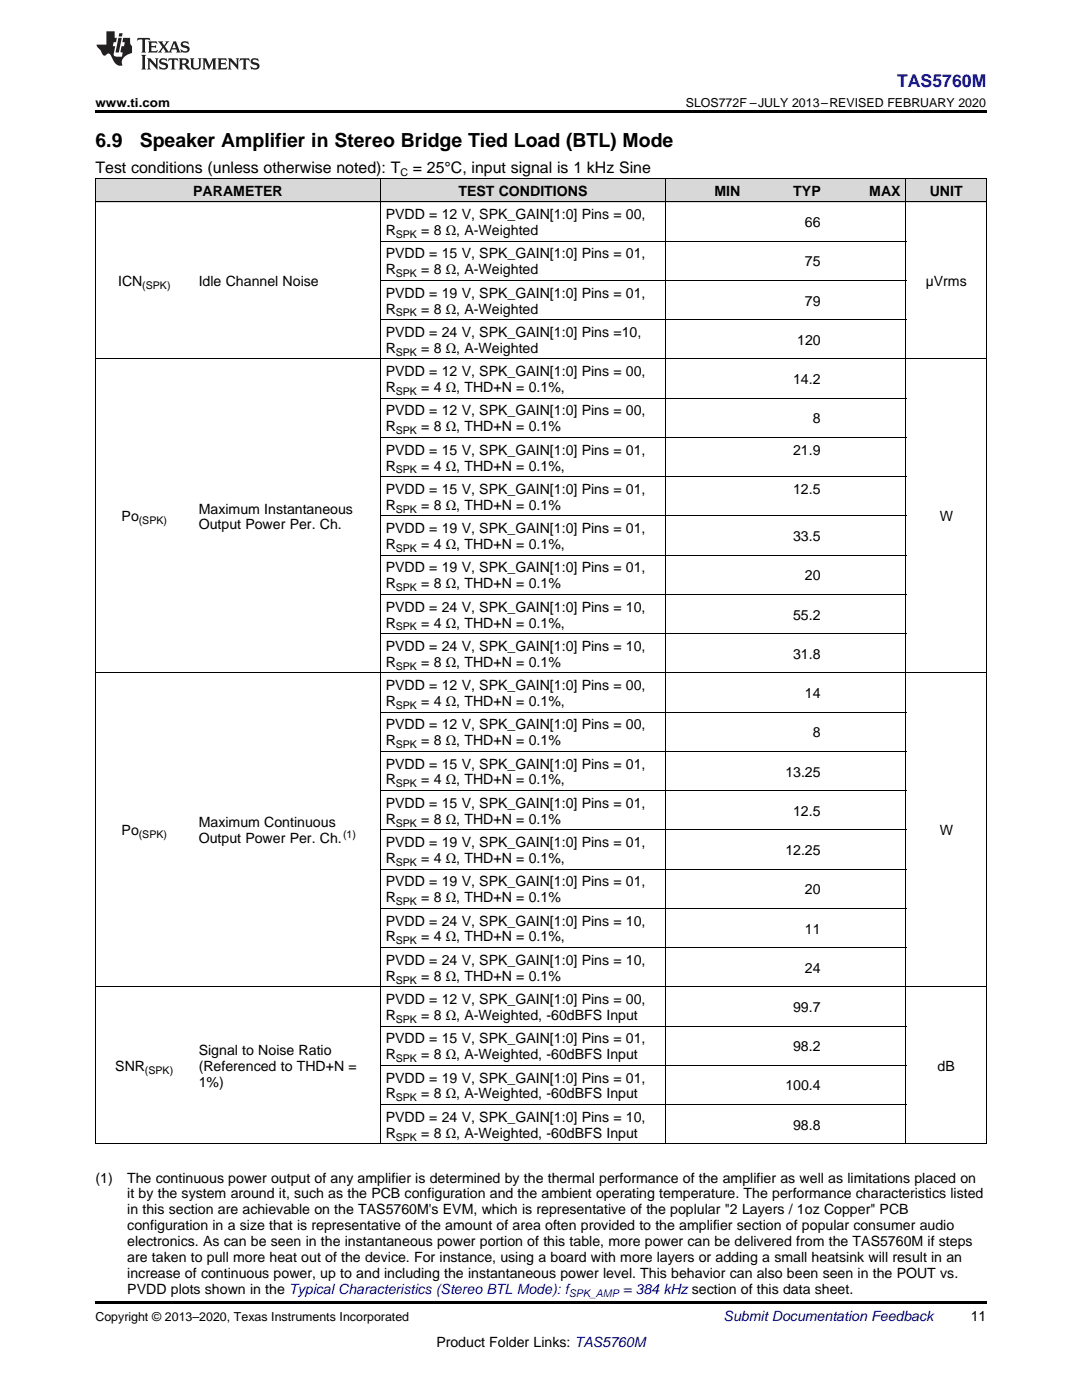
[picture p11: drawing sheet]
<svg xmlns="http://www.w3.org/2000/svg" width="216mm" height="279mm" viewBox="0 0 216 279" stroke-linecap="round" stroke-linejoin="round" font-family="sans-serif">
<defs><g id="words">
<g font-size="3.9">
<text x="19" y="29.3">6.9</text>
<text x="27.9" y="29.3">Speaker Amplifier in Stereo Bridge Tied Load (BTL) Mode</text>
</g>
<text font-size="3.5" fill="#00f" x="179" y="17.3">TAS5760M</text>
<g font-size="3.2">
<text x="19" y="34.4">Test conditions (unless otherwise noted): T</text>
<text x="82.4" y="34.4">= 25°C, input signal is 1 kHz Sine</text>
</g>
<g font-size="2.8">
<text x="38.6" y="39.1">PARAMETER</text>
<text x="91.5" y="39.1">TEST CONDITIONS</text>
<text x="142.6" y="39.1">MIN</text>
<text x="158.3" y="39.1">TYP</text>
<text x="173.5" y="39.1">MAX</text>
<text x="185.5" y="39.1">UNIT</text>
<text x="77" y="43.7">PVDD = 12 V, SPK_GAIN[1:0] Pins = 00,</text>
<text x="77" y="46.9">R</text>
<text x="84.1" y="46.9">= 8 Ω, A-Weighted</text>
<text x="160.6" y="45.3">66</text>
<text x="77" y="51.6">PVDD = 15 V, SPK_GAIN[1:0] Pins = 01,</text>
<text x="160.6" y="53.2">75</text>
<text x="23.6" y="57.1">ICN</text>
<text x="39.7" y="57.1">Idle Channel Noise</text>
<text x="77" y="54.8">R</text>
<text x="77" y="59.4">PVDD = 19 V, SPK_GAIN[1:0] Pins = 01,</text>
<text x="84.1" y="54.8">= 8 Ω, A-Weighted</text>
<text x="184.7" y="57.1">µVrms</text>
<text x="77" y="62.6">R</text>
<text x="84.1" y="62.6">= 8 Ω, A-Weighted</text>
<text x="160.6" y="61">79</text>
<text x="77" y="67.2">PVDD = 24 V, SPK_GAIN[1:0] Pins =10,</text>
<text x="77" y="70.4">R</text>
<text x="84.1" y="70.4">= 8 Ω, A-Weighted</text>
<text x="159.1" y="68.8">120</text>
<text x="77" y="75.1">PVDD = 12 V, SPK_GAIN[1:0] Pins = 00,</text>
<text x="158.3" y="76.7">14.2</text>
<text x="77" y="78.2">R</text>
<text x="77" y="82.9">PVDD = 12 V, SPK_GAIN[1:0] Pins = 00,</text>
<text x="84.1" y="78.2">= 4 Ω, THD+N = 0.1%,</text>
<text x="77" y="86.1">R</text>
<text x="84.1" y="86.1">= 8 Ω, THD+N = 0.1%</text>
<text x="162.2" y="84.5">8</text>
<text x="77" y="90.7">PVDD = 15 V, SPK_GAIN[1:0] Pins = 01,</text>
<text x="77" y="93.9">R</text>
<text x="84.1" y="93.9">= 4 Ω, THD+N = 0.1%,</text>
<text x="158.3" y="90.7">21.9</text>
<text x="77" y="98.6">PVDD = 15 V, SPK_GAIN[1:0] Pins = 01,</text>
<text x="77" y="101.7">R</text>
<text x="84.1" y="101.7">= 8 Ω, THD+N = 0.1%</text>
<text x="158.3" y="98.6">12.5</text>
<text x="24.3" y="104.1">Po</text>
<text x="39.7" y="102.5">Maximum Instantaneous</text>
<text x="39.7" y="105.7">Output Power Per. Ch.</text>
<text x="77" y="106.4">PVDD = 19 V, SPK_GAIN[1:0] Pins = 01,</text>
<text x="158.3" y="108">33.5</text>
<text x="187.5" y="104.1">W</text>
<text x="77" y="109.6">R</text>
<text x="84.1" y="109.6">= 4 Ω, THD+N = 0.1%,</text>
<text x="77" y="114.2">PVDD = 19 V, SPK_GAIN[1:0] Pins = 01,</text>
<text x="77" y="117.4">R</text>
<text x="84.1" y="117.4">= 8 Ω, THD+N = 0.1%</text>
<text x="160.6" y="115.8">20</text>
<text x="77" y="122.1">PVDD = 24 V, SPK_GAIN[1:0] Pins = 10,</text>
<text x="77" y="125.2">R</text>
<text x="84.1" y="125.2">= 4 Ω, THD+N = 0.1%,</text>
<text x="158.3" y="123.6">55.2</text>
<text x="77" y="129.9">PVDD = 24 V, SPK_GAIN[1:0] Pins = 10,</text>
<text x="158.3" y="131.5">31.8</text>
<text x="77" y="133.1">R</text>
<text x="77" y="137.7">PVDD = 12 V, SPK_GAIN[1:0] Pins = 00,</text>
<text x="84.1" y="133.1">= 8 Ω, THD+N = 0.1%</text>
<text x="77" y="140.9">R</text>
<text x="84.1" y="140.9">= 4 Ω, THD+N = 0.1%,</text>
<text x="160.6" y="139.3">14</text>
<text x="77" y="145.6">PVDD = 12 V, SPK_GAIN[1:0] Pins = 00,</text>
<text x="77" y="148.7">R</text>
<text x="84.1" y="148.7">= 8 Ω, THD+N = 0.1%</text>
<text x="162.2" y="147.1">8</text>
<text x="77" y="153.4">PVDD = 15 V, SPK_GAIN[1:0] Pins = 01,</text>
<text x="156.7" y="155">13.25</text>
<text x="77" y="156.6">R</text>
<text x="77" y="161.2">PVDD = 15 V, SPK_GAIN[1:0] Pins = 01,</text>
<text x="84.1" y="156.6">= 4 Ω, THD+N = 0.1%,</text>
<text x="24.3" y="166.7">Po</text>
<text x="39.7" y="165.1">Maximum Continuous</text>
<text x="77" y="164.4">R</text>
<text x="84.1" y="164.4">= 8 Ω, THD+N = 0.1%</text>
<text x="158.3" y="162.8">12.5</text>
<text x="187.5" y="166.7">W</text>
<text x="39.7" y="168.3">Output Power Per. Ch.</text>
<text x="77" y="169.1">PVDD = 19 V, SPK_GAIN[1:0] Pins = 01,</text>
<text x="77" y="172.2">R</text>
<text x="84.1" y="172.2">= 4 Ω, THD+N = 0.1%,</text>
<text x="156.7" y="170.6">12.25</text>
<text x="77" y="176.9">PVDD = 19 V, SPK_GAIN[1:0] Pins = 01,</text>
<text x="160.6" y="178.5">20</text>
<text x="77" y="180.1">R</text>
<text x="77" y="184.7">PVDD = 24 V, SPK_GAIN[1:0] Pins = 10,</text>
<text x="84.1" y="180.1">= 8 Ω, THD+N = 0.1%</text>
<text x="77" y="187.9">R</text>
<text x="84.1" y="187.9">= 4 Ω, THD+N = 0.1%,</text>
<text x="160.6" y="186.3">11</text>
<text x="77" y="192.5">PVDD = 24 V, SPK_GAIN[1:0] Pins = 10,</text>
<text x="77" y="195.7">R</text>
<text x="84.1" y="195.7">= 8 Ω, THD+N = 0.1%</text>
<text x="160.6" y="194.1">24</text>
<text x="77" y="200.4">PVDD = 12 V, SPK_GAIN[1:0] Pins = 00,</text>
<text x="77" y="203.6">R</text>
<text x="84.1" y="203.6">= 8 Ω, A-Weighted, -60dBFS Input</text>
<text x="158.3" y="202">99.7</text>
<text x="77" y="208.2">PVDD = 15 V, SPK_GAIN[1:0] Pins = 01,</text>
<text x="158.3" y="209.8">98.2</text>
<text x="23" y="213.7">SNR</text>
<text x="39.7" y="210.5">Signal to Noise Ratio</text>
<text x="39.7" y="213.7">(Referenced to THD+N =</text>
<text x="77" y="211.4">R</text>
<text x="84.1" y="211.4">= 8 Ω, A-Weighted, -60dBFS Input</text>
<text x="187.1" y="213.7">dB</text>
<text x="39.7" y="216.9">1%)</text>
<text x="77" y="216">PVDD = 19 V, SPK_GAIN[1:0] Pins = 01,</text>
<text x="77" y="219.2">R</text>
<text x="84.1" y="219.2">= 8 Ω, A-Weighted, -60dBFS Input</text>
<text x="156.7" y="217.6">100.4</text>
<text x="77" y="223.9">PVDD = 24 V, SPK_GAIN[1:0] Pins = 10,</text>
<text x="77" y="227">R</text>
<text x="84.1" y="227">= 8 Ω, A-Weighted, -60dBFS Input</text>
<text x="158.3" y="225.5">98.8</text>
<text x="19" y="236">(1)</text>
<text x="25.4" y="236">The continuous power output of any amplifier is determined by the thermal performance of the amplifier as well as limitations placed on</text>
<text x="25.4" y="239.2">it by the system around it, such as the PCB configuration and the ambient operating temperature. The performance characteristics listed</text>
<text x="25.4" y="242.4">in this section are achievable on the TAS5760M's EVM, which is representative of the poplular &quot;2 Layers / 1oz Copper&quot; PCB</text>
<text x="25.4" y="245.5">configuration in a size that is representative of the amount of area often provided to the amplifier section of popular consumer audio</text>
<text x="25.4" y="248.7">electronics. As can be seen in the instantaneous power portion of this table, more power can be delivered from the TAS5760M if steps</text>
<text x="25.4" y="251.9">are taken to pull more heat out of the device. For instance, using a board with more layers or adding a small heatsink will result in an</text>
<text x="25.4" y="255.1">increase of continuous power, up to and including the instantaneous power level. This behavior can also been seen in the POUT vs.</text>
<text x="25.4" y="258.2">PVDD plots shown in the Typical Characteristics (Stereo BTL Mode): f</text>
<text x="193.7" y="263.6">11</text>
<text x="87.1" y="268.9">Product Folder Links: TAS5760M</text>
</g>
<text font-size="2.8" fill="#00f" x="124.3" y="258.2">= 384 kHz section of this data sheet.</text>
<text font-size="2.8" fill="#0000c8" x="144.4" y="263.6">Submit Documentation Feedback</text>
<g font-size="2.5">
<text x="19" y="21.4">www.ti.com</text>
<text x="136.8" y="21.4">SLOS772F –JULY 2013–REVISED FEBRUARY 2020</text>
<text x="19" y="263.6">Copyright © 2013–2020, Texas Instruments Incorporated</text>
</g>
<g font-size="2.1">
<text x="79.9" y="35.1">C</text>
<text x="79" y="47.5">SPK</text>
<text x="28.4" y="57.6">(SPK)</text>
<text x="79" y="55.3">SPK</text>
<text x="79" y="63.1">SPK</text>
<text x="79" y="71">SPK</text>
<text x="79" y="78.8">SPK</text>
<text x="79" y="86.6">SPK</text>
<text x="79" y="94.5">SPK</text>
<text x="27.7" y="104.6">(SPK)</text>
<text x="79" y="102.3">SPK</text>
<text x="79" y="110.1">SPK</text>
<text x="79" y="118">SPK</text>
<text x="79" y="125.8">SPK</text>
<text x="79" y="133.6">SPK</text>
<text x="79" y="141.5">SPK</text>
<text x="79" y="149.3">SPK</text>
<text x="79" y="157.1">SPK</text>
<text x="27.7" y="167.3">(SPK)</text>
<text x="68.5" y="167.2">(1)</text>
<text x="79" y="165">SPK</text>
<text x="79" y="172.8">SPK</text>
<text x="79" y="180.6">SPK</text>
<text x="79" y="188.5">SPK</text>
<text x="79" y="196.3">SPK</text>
<text x="79" y="204.1">SPK</text>
<text x="28.9" y="214.3">(SPK)</text>
<text x="79" y="211.9">SPK</text>
<text x="79" y="219.8">SPK</text>
<text x="79" y="227.6">SPK</text>
</g>
<text font-size="2.1" fill="#00f" x="113.5" y="258.8">SPK_AMP</text>
</g></defs>
<g fill="#d8d8d8">
<path d="M19 35.7h19.6v4.7h-19.6z"/>
<path d="M38.6 35.7h37.3v4.7h-37.3z"/>
<path d="M75.9 35.7h56.9v4.7h-56.9z"/>
<path d="M132.8 35.7h16v4.7h-16z"/>
<path d="M148.8 35.7h16v4.7h-16z"/>
<path d="M164.8 35.7h16v4.7h-16z"/>
<path d="M180.8 35.7h16v4.7h-16z"/>
</g>
<path d="M19 22h177.8v.5h-177.8zM19 259.7h177.8v.5h-177.8z" fill="#000"/>
<g fill="none" stroke="#000" stroke-width=".2">
<path d="M19 35.6l177.8 .1v192.6M19.1 35.7v192.6M75.9 35.7v192.6M132.8 35.7v192.6M180.8 35.7v192.6M19 40.3h177.8M75.9 56h104.9M75.9 48.1h104.9M19 71.6h177.8M75.9 79.5h104.9M75.9 63.8h104.9M75.9 95.1h104.9"/>
<path d="M75.9 87.3h104.9M75.9 118.6h104.9M75.9 110.8h104.9M75.9 103h104.9M19 134.3h177.8M75.9 126.5h104.9M75.9 157.8h104.9M75.9 149.9h104.9M75.9 142.1h104.9M75.9 173.4h104.9M75.9 165.6h104.9M19 196.9h177.8"/>
<path d="M75.9 189.1h104.9M75.9 181.3h104.9M75.9 212.6h104.9M75.9 204.8h104.9M19 228.3h177.8M75.9 220.4h104.9"/>
</g>
<g fill="#231f20">
<path d="M27.5 7.6l-.1 .5 .4-.2h.6v.1v2.1l-.2 .4h1l-.3-.4v-2.1l.1-.1h.5l.5 .2-.2-.5zM29.5 8.3l.2 .3v1.5l-.2 .4h1.8l.2-.6a1.04 1.04 0 0 1-1.3 .2v-.7h.6l.3 .2v-.6l-.3 .2h-.6v-.6l.8-.1 .4 .3-.2-.5zM31.5 8.3l.9 1.1-.9 1.1h.8l-.2-.2 .5-.7 .4 .7-.2 .2h1.5l-.1-.2 .1-.4h.9l.1 .4-.2 .2h1l-.3-.3-.7-1.9h-.5l-.9 2-.8-1 .9-1h-.8l.1 .3-.3 .5-.4-.6 .2-.2zM34.7 8.6l.4 1h-.7zM36.3 8.4a.63 .63 0 0 0-.2 .7 .63 .63 0 0 0 .6 .4l.6 .2 .1 .2a.75 .75 0 0 1-.7 .4 .75 .75 0 0 1-.6-.5l.1 .7 .1-.1a1.11 1.11 0 0 0 1.5-.6 1.13 1.13 0 0 0-1.2-.8l-.1-.4a1.04 1.04 0 0 1 1.2 .2l-.2-.5-.1 .1-.5-.2zM28.2 10.9l.2 .4v2.2l-.2 .4h1l-.3-.4v-2.2l.3-.4zM29.3 11.6l.3 .4v1.5l-.3 .4h.8l-.2-.4v-1.3l1.5 1.7v-1.9l.2-.4h-.7l.2 .4v.9l-1.1-1.3zM32 11.8a.62 .62 0 0 0-.2 .7 .62 .62 0 0 0 .6 .4l.6 .1 .1 .3a.76 .76 0 0 1-.7 .3 .76 .76 0 0 1-.6-.4l.1 .7 .1-.1a1.11 1.11 0 0 0 1.5-.6 1.13 1.13 0 0 0-1.2-.8l-.1-.4a1.04 1.04 0 0 1 1.2 .2l-.2-.6-.1 .1-.5-.1zM33.7 11.6l-.2 .6a.61 .61 0 0 1 .8-.3v1.6l-.2 .4h.9l-.2-.4v-1.6a.63 .63 0 0 1 .8 .3l-.2-.6zM35.6 11.6l.3 .4v1.5l-.3 .4h1l-.2-.2v-.8l.5 .2a.76 .76 0 0 0 1.2 .7l-1-1a.58 .58 0 0 0 .6-.5 .58 .58 0 0 0-.5-.6zM36.4 11.9h.1a.45 .45 0 0 1 .5 .1 .45 .45 0 0 1 .1 .5l-.7 .2zM37.9 11.6l.2 .2a2.17 2.17 0 0 0 .3 1.9 .99 .99 0 0 0 1.6-.6v-1.1l.2-.4h-.7l.2 .2a1.92 1.92 0 0 1-.2 1.8 .6 .6 0 0 1-.9-.5v-1.1l.2-.4zM40.4 11.6l.2 .4v1.5l-.2 .4h.7l-.2-.4v-1.4l.8 1.8 .8-1.8v1.4l-.2 .4h.9l-.2-.4v-1.5l.2-.4h-.8l-.6 1.5-.6-1.5zM43.4 11.6l.2 .4v1.5l-.2 .4h1.8l.2-.6a1.04 1.04 0 0 1-1.3 .1v-.6h.5l.4 .2v-.6l-.4 .2h-.5v-.7h.8l.3 .3-.1-.6zM45.5 11.6l.2 .4v1.5l-.2 .4h.7l-.2-.4v-1.3l1.5 1.7v-1.9l.2-.4h-.7l.2 .4v.9l-1.1-1.3zM47.9 11.6l-.1 .6a.61 .61 0 0 1 .8-.3v1.6l-.3 .4h1l-.3-.4 .1-1.6a.63 .63 0 0 1 .7 .3l-.1-.6zM50.2 11.8a.62 .62 0 0 0-.2 .7 .62 .62 0 0 0 .6 .4l.6 .1 .2 .3a.76 .76 0 0 1-.8 .3 .76 .76 0 0 1-.6-.4l.1 .7 .2-.1a1.11 1.11 0 0 0 1.5-.6 1.13 1.13 0 0 0-1.3-.8l-.1-.4a1.04 1.04 0 0 1 1.2 .2l-.1-.6-.2 .1-.5-.1z"/>
<path d="M21.2 6.3v2.6h-1.9l.1 .4 .7 .9a.91 .91 0 0 0 1 .8 .56 .56 0 0 1 .5-.3 .56 .56 0 0 1 .5 .3l.4 .8a1.53 1.53 0 0 0 1.9 1.2 1.54 1.54 0 0 1 1-2.1l.9-.3v-1.4a1.52 1.52 0 0 1-.3-1.6h-1.4l-.2 .8h.5l-.2 .8h-.4l-.2 1v.2l.4 .1-.2 .8a1.93 1.93 0 0 1-1.6-.3l.3-1.8h-.5l.2-.8h.4l.2-.8h-.4v-1.3zM23.6 7.6l-.6 2.9h.7l.6-2.9zM23.8 6.6l-.1 .7h.6l.2-.7z"/>
</g>
<use href="#words"/>
</svg>
